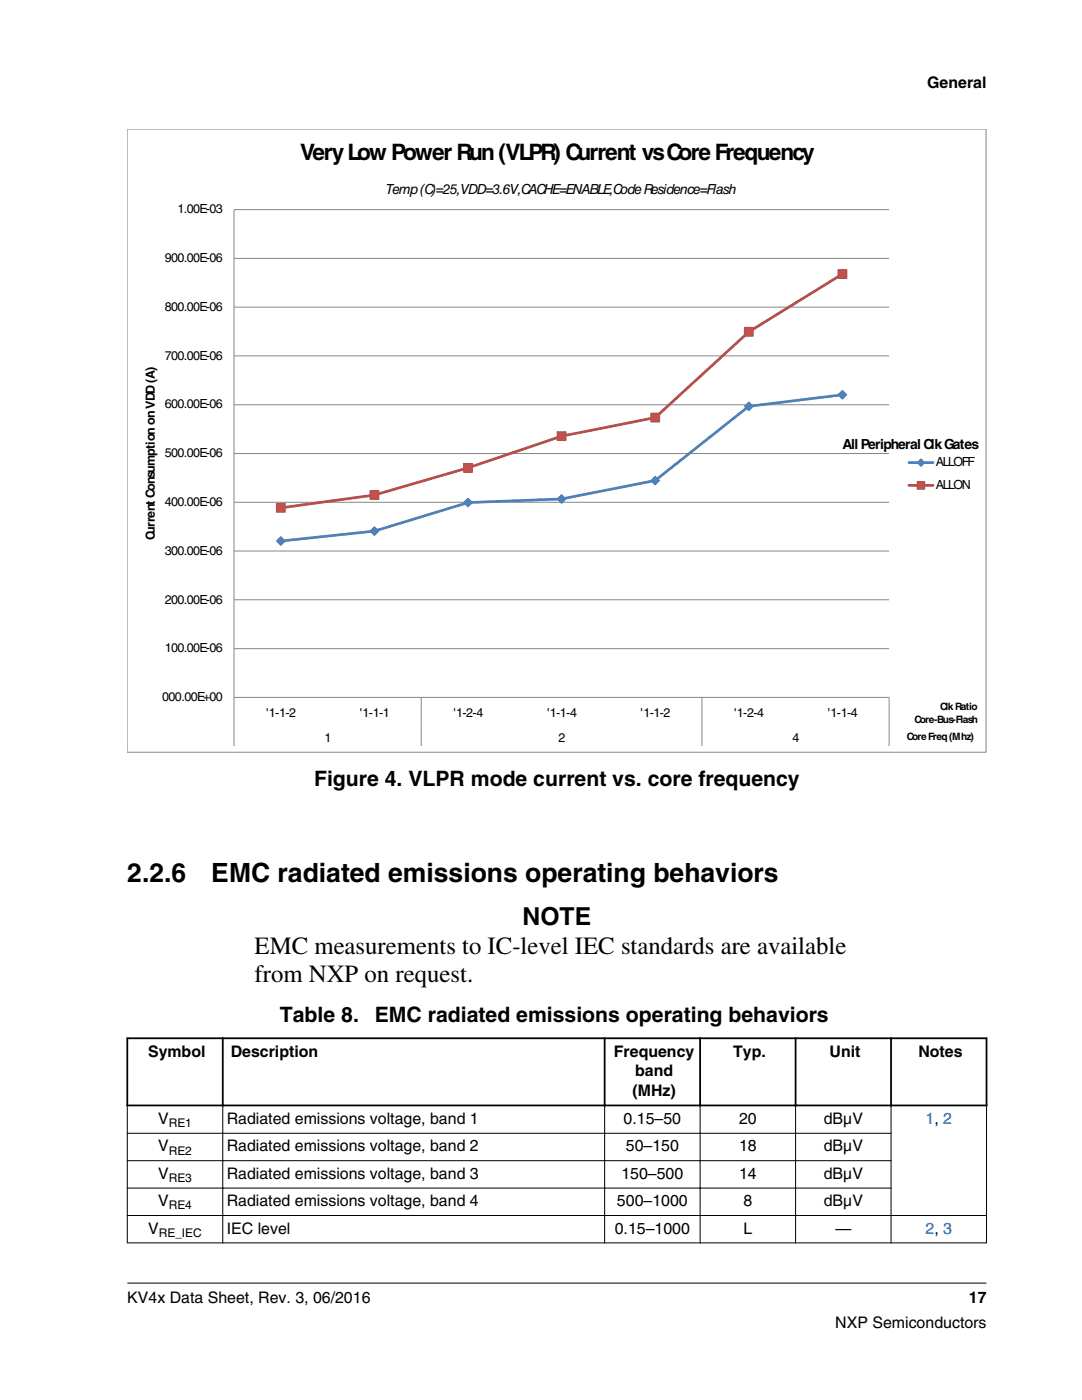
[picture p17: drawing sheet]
<svg xmlns="http://www.w3.org/2000/svg" width="216mm" height="279mm" viewBox="0 0 216 279" stroke-linecap="round" stroke-linejoin="round" font-family="sans-serif">
<defs><g id="words">
<g font-size="5.3">
<text x="25.4" y="176.1">2.2.6</text>
<text x="42.2" y="176.1">EMC radiated emissions operating behaviors</text>
</g>
<g font-size="4.9">
<text x="104.3" y="184.6">NOTE</text>
<text x="50.8" y="190.3">EMC measurements to IC-level IEC standards are available</text>
<text x="50.8" y="195.9">from NXP on request.</text>
</g>
<text font-size="4.5" x="59.9" y="31.9">Very Low Power Run (VLPR) Current vs Core Frequency</text>
<g font-size="4.2">
<text x="62.7" y="156.9">Figure 4. VLPR mode current vs. core frequency</text>
<text x="55.9" y="204">Table 8.</text>
<text x="74.8" y="204">EMC radiated emissions operating behaviors</text>
</g>
<g font-size="3.2">
<text x="185" y="17.5">General</text>
<text x="29.5" y="210.9">Symbol</text>
<text x="46" y="210.9">Description</text>
<text x="122.5" y="210.9">Frequency</text>
<text x="126.7" y="214.8">band</text>
<text x="146.3" y="210.9">Typ.</text>
<text x="165.5" y="210.9">Unit</text>
<text x="183.3" y="210.9">Notes</text>
<text x="126.2" y="218.7">(MHz)</text>
<text x="31.5" y="224.3">V</text>
<text x="45.2" y="224.3">Radiated emissions voltage, band 1</text>
<text x="124.4" y="224.3">0.15–50</text>
<text x="147.5" y="224.3">20</text>
<text x="164.4" y="224.3">dBμV</text>
<text x="31.5" y="229.8">V</text>
<text x="45.2" y="229.8">Radiated emissions voltage, band 2</text>
<text x="124.9" y="229.8">50–150</text>
<text x="147.5" y="229.8">18</text>
<text x="164.4" y="229.8">dBμV</text>
<text x="31.5" y="235.2">V</text>
<text x="45.2" y="235.2">Radiated emissions voltage, band 3</text>
<text x="124" y="235.2">150–500</text>
<text x="147.5" y="235.2">14</text>
<text x="164.4" y="235.2">dBμV</text>
<text x="31.5" y="240.7">V</text>
<text x="45.2" y="240.7">Radiated emissions voltage, band 4</text>
<text x="123.1" y="240.7">500–1000</text>
<text x="148.3" y="240.7">8</text>
<text x="164.4" y="240.7">dBμV</text>
<text x="29.6" y="246.2">V</text>
<text x="45.2" y="246.2">IEC level</text>
<text x="122.7" y="246.2">0.15–1000</text>
<text x="148.3" y="246.2">L</text>
<text x="166.7" y="246.2">—</text>
<text x="25.4" y="260">KV4x Data Sheet, Rev. 3, 06/2016</text>
<text x="193.3" y="260">17</text>
<text x="166.7" y="265">NXP Semiconductors</text>
</g>
<g font-size="3.2" fill="#00f">
<text x="184.7" y="224.3">1, 2</text>
<text x="184.7" y="246.2">2, 3</text>
</g>
<g font-size="2.8">
<text x="77" y="38.8">Temp (C)=25,VDD=3.6V,CACHE=ENABLE,Code Residence=Flash</text>
<text x="168.1" y="89.5">All Peripheral ClkGates</text>
</g>
<g font-size="2.5">
<text x="35.4" y="42.5">1.00E-03</text>
<text x="32.9" y="52.3">900.00E-06</text>
<text x="32.9" y="62">800.00E-06</text>
<text x="32.9" y="71.8">700.00E-06</text>
<text x="32.9" y="81.5">600.00E-06</text>
<text x="32.9" y="91.2">500.00E-06</text>
<text x="186.7" y="93">ALLOFF</text>
<text x="32.9" y="101">400.00E-06</text>
<text x="186.7" y="97.6">ALLON</text>
<text x="30.9" y="107.8" transform="rotate(-90 30.9 107.8)">Current Consumption on VDD (A)</text>
<text x="32.9" y="110.7">300.00E-06</text>
<text x="32.9" y="120.4">200.00E-06</text>
<text x="32.9" y="130.2">100.00E-06</text>
<text x="32.4" y="139.9">000.00E+00</text>
<text x="53.1" y="143.2">'1-1-2</text>
<text x="71.8" y="143.2">'1-1-1</text>
<text x="90.5" y="143.2">'1-2-4</text>
<text x="109.2" y="143.2">'1-1-4</text>
<text x="127.8" y="143.2">'1-1-2</text>
<text x="146.5" y="143.2">'1-2-4</text>
<text x="165.2" y="143.2">'1-1-4</text>
<text x="64.7" y="148">1</text>
<text x="111.4" y="148">2</text>
<text x="158.1" y="148">4</text>
</g>
<g font-size="2.4">
<text x="33.7" y="224.9">RE1</text>
<text x="33.7" y="230.4">RE2</text>
<text x="33.7" y="235.9">RE3</text>
<text x="33.7" y="241.4">RE4</text>
<text x="31.7" y="246.8">RE_IEC</text>
</g>
<g font-size="2">
<text x="187.6" y="141.8">Clk Ratio</text>
<text x="180.9" y="147.7">Core Freq (Mhz)</text>
<text x="182.5" y="144.2">Core-Bus-Flash</text>
</g>
</g></defs>
<g fill="none" stroke="#868686" stroke-width=".2">
<path d="M46.7 51.6h130.7M177.4 41.8h-130.7v107.1M46.7 71h130.7M46.7 61.3h130.7M46.7 90.5h130.7M46.7 80.8h130.7M46.7 119.7h130.7M46.7 110h130.7M46.7 100.2h130.7M46.7 129.5h130.7M46.7 139.2h130.7v9.7M84 139.2v9.7"/>
<path d="M140.1 139.2v9.7"/>
</g>
<path d="M168.1 78.8l-18.7 2.3-18.7 14.8-18.6 3.7-18.7 .7-18.7 5.7-18.7 2" fill="none" stroke="#4a7ebb" stroke-width=".54"/>
<path d="M55.2 108l.8-.9 .9 .9-.9 .9z" fill="#4f81bd"/>
<path d="M55.2 108l.8-.9 .9 .9-.9 .9z" fill="none" stroke="#4a7ebb" stroke-width=".2"/>
<path d="M74.7 105.1l.9 .9-.9 .9-.9-.9z" fill="#4f81bd"/>
<path d="M74.7 105.1l.9 .9-.9 .9-.9-.9z" fill="none" stroke="#4a7ebb" stroke-width=".2"/>
<path d="M93.4 99.4l.9 .9-.9 .9-.9-.9z" fill="#4f81bd"/>
<path d="M93.4 99.4l.9 .9-.9 .9-.9-.9z" fill="none" stroke="#4a7ebb" stroke-width=".2"/>
<path d="M112.1 98.7l.8 .9-.8 .9-.9-.9z" fill="#4f81bd"/>
<path d="M112.1 98.7l.8 .9-.8 .9-.9-.9z" fill="none" stroke="#4a7ebb" stroke-width=".2"/>
<path d="M130.7 95l.9 .9-.9 .9-.8-.9z" fill="#4f81bd"/>
<path d="M130.7 95l.9 .9-.9 .9-.8-.9z" fill="none" stroke="#4a7ebb" stroke-width=".2"/>
<path d="M149.4 80.2l.9 .9-.9 .9-.9-.9z" fill="#4f81bd"/>
<path d="M149.4 80.2l.9 .9-.9 .9-.9-.9z" fill="none" stroke="#4a7ebb" stroke-width=".2"/>
<path d="M167.2 78.8l.9-.9 .9 .9-.9 .9z" fill="#4f81bd"/>
<path d="M167.2 78.8l.9-.9 .9 .9-.9 .9z" fill="none" stroke="#4a7ebb" stroke-width=".2"/>
<path d="M168.1 54.7l-18.7 11.5-18.7 17.1-18.6 3.7-18.7 6.4-18.7 5.4-18.7 2.6" fill="none" stroke="#be4b48" stroke-width=".54"/>
<path d="M55.2 100.5h1.7v1.7h-1.7z" fill="#c0504d"/>
<path d="M55.2 100.5h1.7v1.7h-1.7z" fill="none" stroke="#be4b48" stroke-width=".2"/>
<path d="M73.8 97.9h1.8v1.8h-1.8z" fill="#c0504d"/>
<path d="M73.8 97.9h1.8v1.8h-1.8z" fill="none" stroke="#be4b48" stroke-width=".2"/>
<path d="M92.5 92.5h1.8v1.8h-1.8z" fill="#c0504d"/>
<path d="M92.5 92.5h1.8v1.8h-1.8z" fill="none" stroke="#be4b48" stroke-width=".2"/>
<path d="M111.2 86.2h1.7v1.7h-1.7z" fill="#c0504d"/>
<path d="M111.2 86.2h1.7v1.7h-1.7z" fill="none" stroke="#be4b48" stroke-width=".2"/>
<path d="M129.9 82.5h1.7v1.7h-1.7z" fill="#c0504d"/>
<path d="M129.9 82.5h1.7v1.7h-1.7z" fill="none" stroke="#be4b48" stroke-width=".2"/>
<path d="M148.5 65.3h1.8v1.8h-1.8z" fill="#c0504d"/>
<path d="M148.5 65.3h1.8v1.8h-1.8z" fill="none" stroke="#be4b48" stroke-width=".2"/>
<path d="M167.2 53.8h1.8v1.8h-1.8z" fill="#c0504d"/>
<path d="M167.2 53.8h1.8v1.8h-1.8z" fill="none" stroke="#be4b48" stroke-width=".2"/>
<path d="M181.4 92.3h4.8" fill="none" stroke="#4a7ebb" stroke-width=".54"/>
<path d="M183 92.3l.8-.7 .7 .7-.7 .8z" fill-rule="evenodd" fill="#4f81bd"/>
<path d="M183 92.3l.8-.7 .7 .7-.7 .8z" fill="none" stroke="#4a7ebb" stroke-width=".2"/>
<path d="M181.4 96.9h4.8" fill="none" stroke="#be4b48" stroke-width=".54"/>
<path d="M183 96.1h1.5v1.5h-1.5z" fill-rule="evenodd" fill="#c0504d"/>
<path d="M183 96.1h1.5v1.5h-1.5z" fill="none" stroke="#be4b48" stroke-width=".2"/>
<path d="M25.4 25.8h171.4v124.3h-171.4z" fill="none" stroke="#868686" stroke-width=".2"/>
<g fill="#fff">
<path d="M25.4 200.3h171.4v49.6h-171.4z" fill-rule="evenodd"/>
<path d="M25.6 207.4h18.7v13h-18.7z" fill-rule="evenodd"/>
<path d="M44.6 207.4h75.9v13h-75.9z" fill-rule="evenodd"/>
<path d="M120.8 207.4h18.7v13h-18.7z" fill-rule="evenodd"/>
<path d="M139.9 207.4h18.7v13h-18.7z" fill-rule="evenodd"/>
<path d="M158.9 207.4h18.7v13h-18.7z" fill-rule="evenodd"/>
<path d="M178 207.4h18.7v13h-18.7z" fill-rule="evenodd"/>
<path d="M25.5 220.8h18.9v5.3h-18.9z" fill-rule="evenodd"/>
<path d="M44.5 220.8h76.1v5.3h-76.1z" fill-rule="evenodd"/>
<path d="M120.7 220.8h18.9v5.3h-18.9z" fill-rule="evenodd"/>
<path d="M139.8 220.8h18.9v5.3h-18.9z" fill-rule="evenodd"/>
<path d="M158.8 220.8h18.9v5.3h-18.9z" fill-rule="evenodd"/>
<path d="M177.9 220.8h18.9v21.7h-18.9z" fill-rule="evenodd"/>
<path d="M25.5 226.3h18.9v5.3h-18.9z" fill-rule="evenodd"/>
<path d="M44.5 226.3h76.1v5.3h-76.1z" fill-rule="evenodd"/>
<path d="M120.7 226.3h18.9v5.3h-18.9z" fill-rule="evenodd"/>
<path d="M139.8 226.3h18.9v5.3h-18.9z" fill-rule="evenodd"/>
<path d="M158.8 226.3h18.9v5.3h-18.9z" fill-rule="evenodd"/>
<path d="M25.5 231.7h18.9v5.3h-18.9z" fill-rule="evenodd"/>
<path d="M44.5 231.7h76.1v5.3h-76.1z" fill-rule="evenodd"/>
<path d="M120.7 231.7h18.9v5.3h-18.9z" fill-rule="evenodd"/>
<path d="M139.8 231.7h18.9v5.3h-18.9z" fill-rule="evenodd"/>
<path d="M158.8 231.7h18.9v5.3h-18.9z" fill-rule="evenodd"/>
<path d="M25.5 237.2h18.9v5.3h-18.9z" fill-rule="evenodd"/>
<path d="M44.5 237.2h76.1v5.3h-76.1z" fill-rule="evenodd"/>
<path d="M120.7 237.2h18.9v5.3h-18.9z" fill-rule="evenodd"/>
<path d="M139.8 237.2h18.9v5.3h-18.9z" fill-rule="evenodd"/>
<path d="M158.8 237.2h18.9v5.3h-18.9z" fill-rule="evenodd"/>
<path d="M25.5 242.7h18.9v5.3h-18.9z" fill-rule="evenodd"/>
<path d="M44.5 242.7h76.1v5.3h-76.1z" fill-rule="evenodd"/>
<path d="M120.7 242.7h18.9v5.3h-18.9z" fill-rule="evenodd"/>
<path d="M139.8 242.7h18.9v5.3h-18.9z" fill-rule="evenodd"/>
<path d="M158.8 242.7h18.9v5.3h-18.9z" fill-rule="evenodd"/>
<path d="M177.9 242.7h18.9v5.3h-18.9z" fill-rule="evenodd"/>
</g>
<path d="M25.2 207.2h171.8M25.4 207v13.8M44.4 207v13.8M120.6 207v13.8M139.7 207v13.8M158.8 207v13.8M177.8 207v13.8M196.8 207v13.8M25.2 220.6h171.8" fill="none" stroke="#000" stroke-width=".35"/>
<g fill="none" stroke="#000" stroke-width=".2">
<path d="M25.3 226.2h152.6M25.3 231.6h152.6M25.3 237.1h152.6M25.4 220.8v27.3M44.4 220.4v27.7M120.6 220.4v27.7M139.7 220.4v27.7M158.8 220.4v27.7M177.8 220.4v27.7M196.8 220.8v27.3M25.3 242.6h171.6M25.3 248h171.6"/>
<path d="M25.4 256.1h171.4"/>
</g>
<use href="#words"/>
</svg>
